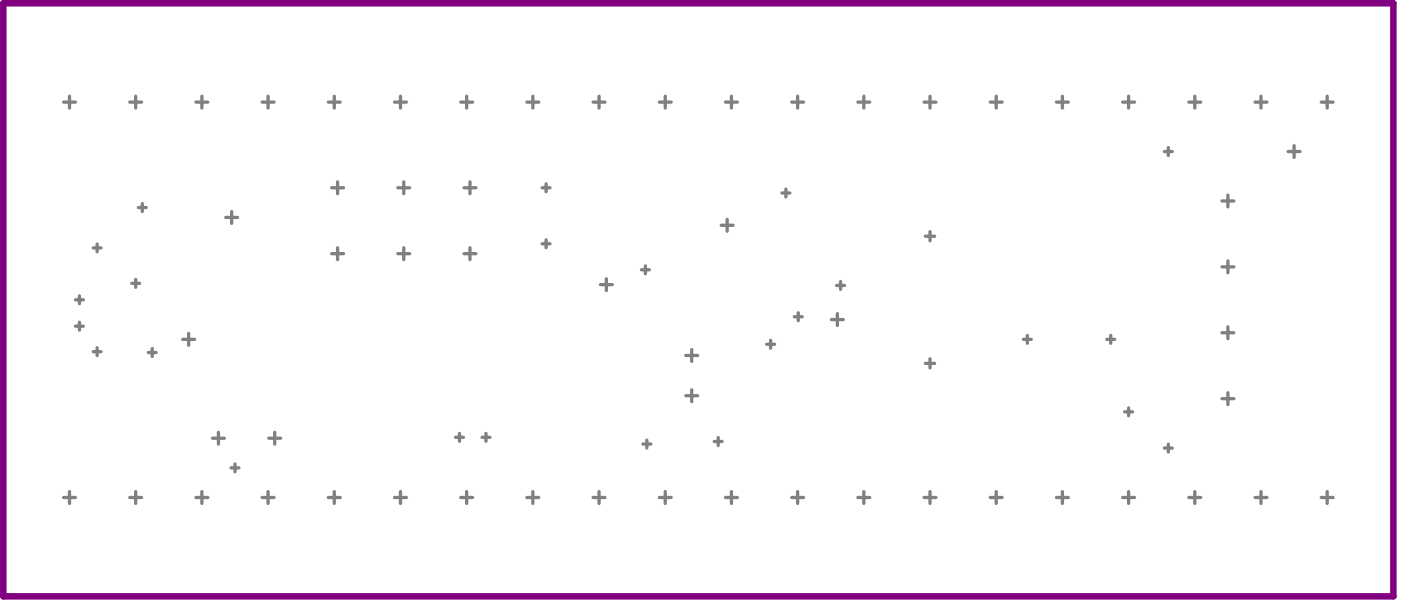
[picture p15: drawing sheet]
<svg xmlns="http://www.w3.org/2000/svg" width="89mm" height="38mm" viewBox="0 0 89 38" stroke-linecap="round" stroke-linejoin="round" font-family="sans-serif">
<path d="M.2 .2h88.6v37.8h-88.6z" fill="none" stroke="#800080" stroke-width=".42"/>
<g fill="none" stroke="#808080" stroke-width=".21">
<path d="M4 6.5h.8M4.4 6.1v.8M4.8 19.1h.5M5.1 18.8v.5M5.9 15.8h.5M6.2 15.5v.5M8.3 6.5h.7M8.4 18h.5M8.6 6.1v.8M8.6 17.8v.5M8.8 13.2h.5M9.1 13v.5"/>
<path d="M12.5 6.5h.7M12.9 6.1v.8M14.4 13.8h.7M14.8 13.5v.7M16.7 6.5h.8M17.1 6.1v.8M20.9 6.5h.8M21.1 12h.8M21.1 16.2h.8M21.3 6.1v.8M21.5 11.6v.7M21.5 15.8v.7"/>
<path d="M25.1 6.5h.8M25.3 12h.8M25.3 16.2h.8M25.5 6.1v.8M25.7 11.6v.7M25.7 15.8v.7M29.4 6.5h.7M29.6 12h.7M29.6 16.2h.7M29.7 6.1v.8M29.9 11.6v.7M29.9 15.8v.7"/>
<path d="M33.6 6.5h.7M33.9 6.1v.8M34.5 12h.5M34.5 15.5h.5M34.8 11.7v.5M34.8 15.3v.5M37.8 6.5h.7M38.2 6.1v.8M38.2 18.1h.8M38.6 17.7v.8M40.9 17.2h.5M41.1 16.9v.5"/>
<path d="M42 6.5h.8M42.4 6.1v.8M45.9 14.3h.8M46.2 6.5h.8M46.3 14v.7M46.6 6.1v.8M49.8 12.3h.5M50.1 12v.5M50.4 6.5h.8M50.8 6.1v.8M50.9 19.9v.5M53.3 18.2h.5"/>
<path d="M53.3 20v.7M53.5 17.9v.5M54.7 6.5h.7M55 6.1v.8M58.9 6.5h.7M59 15h.5M59.2 6.1v.8M59.2 14.7v.6M63.1 6.5h.7M63.5 6.1v.8M67.3 6.5h.8M67.7 6.1v.8"/>
<path d="M71.5 6.5h.8M71.9 6.1v.8M74.2 9.6h.5M74.4 9.4v.5M75.7 6.5h.8M76.1 6.1v.8M77.8 17h.8M77.8 12.8h.8M78.2 12.4v.8M78.2 16.6v.8M80 6.5h.7M80.3 6.1v.8"/>
<path d="M82.1 9.6h.7M82.4 9.3v.7M84.2 6.5h.7M84.6 6.1v.8M4 31.7h.8M4.4 31.3v.8M4.8 20.8h.5M5.1 20.5v.5M5.9 22.4h.5M6.2 22.1v.5M8.3 31.7h.7M8.6 31.3v.8"/>
<path d="M9.4 22.4h.6M9.7 22.2v.5M11.6 21.6h.8M12 21.2v.8M12.5 31.7h.7M12.9 31.3v.8M13.5 27.9h.8M13.9 27.5v.8M14.7 29.8h.5M15 29.5v.5M16.7 31.7h.8M17.1 31.3v.8"/>
<path d="M17.1 27.9h.8M17.5 27.5v.8M20.9 31.7h.8M21.3 31.3v.8M25.1 31.7h.8M25.5 31.3v.8M29 27.8h.5M29.3 27.6v.5M29.4 31.7h.7M29.7 31.3v.8M30.7 27.8h.5M31 27.6v.5"/>
<path d="M33.6 31.7h.7M33.9 31.3v.8M37.8 31.7h.7M38.2 31.3v.8M41 28.3h.5M41.2 28v.5M42 31.7h.8M42.4 31.3v.8M43.7 22.6h.7M43.7 25.2h.7M44.1 22.3v.7M44.1 24.8v.8"/>
<path d="M45.5 28.1h.5M45.8 27.9v.5M46.2 31.7h.8M46.6 31.3v.8M48.8 21.9h.5M49.1 21.7v.5M50.4 31.7h.8M50.6 20.2h.5M50.8 31.3v.8M53 20.3h.7M54.7 31.7h.7M55 31.3v.8"/>
<path d="M58.9 31.7h.7M59 23.1h.5M59.2 22.8v.6M59.2 31.3v.8M63.1 31.7h.7M63.5 31.3v.8M65.2 21.6h.5M65.4 21.4v.5M67.3 31.7h.8M67.7 31.3v.8M70.5 21.6h.5M70.8 21.4v.5"/>
<path d="M71.5 31.7h.8M71.6 26.2h.6M71.9 26v.5M71.9 31.3v.8M74.2 28.5h.5M74.4 28.3v.5M75.7 31.7h.8M76.1 31.3v.8M77.8 25.4h.8M77.8 21.2h.8M78.2 20.8v.8M78.2 25v.8"/>
<path d="M80 31.7h.7M80.3 31.3v.8M84.2 31.7h.7M84.6 31.3v.8"/>
</g>
</svg>
